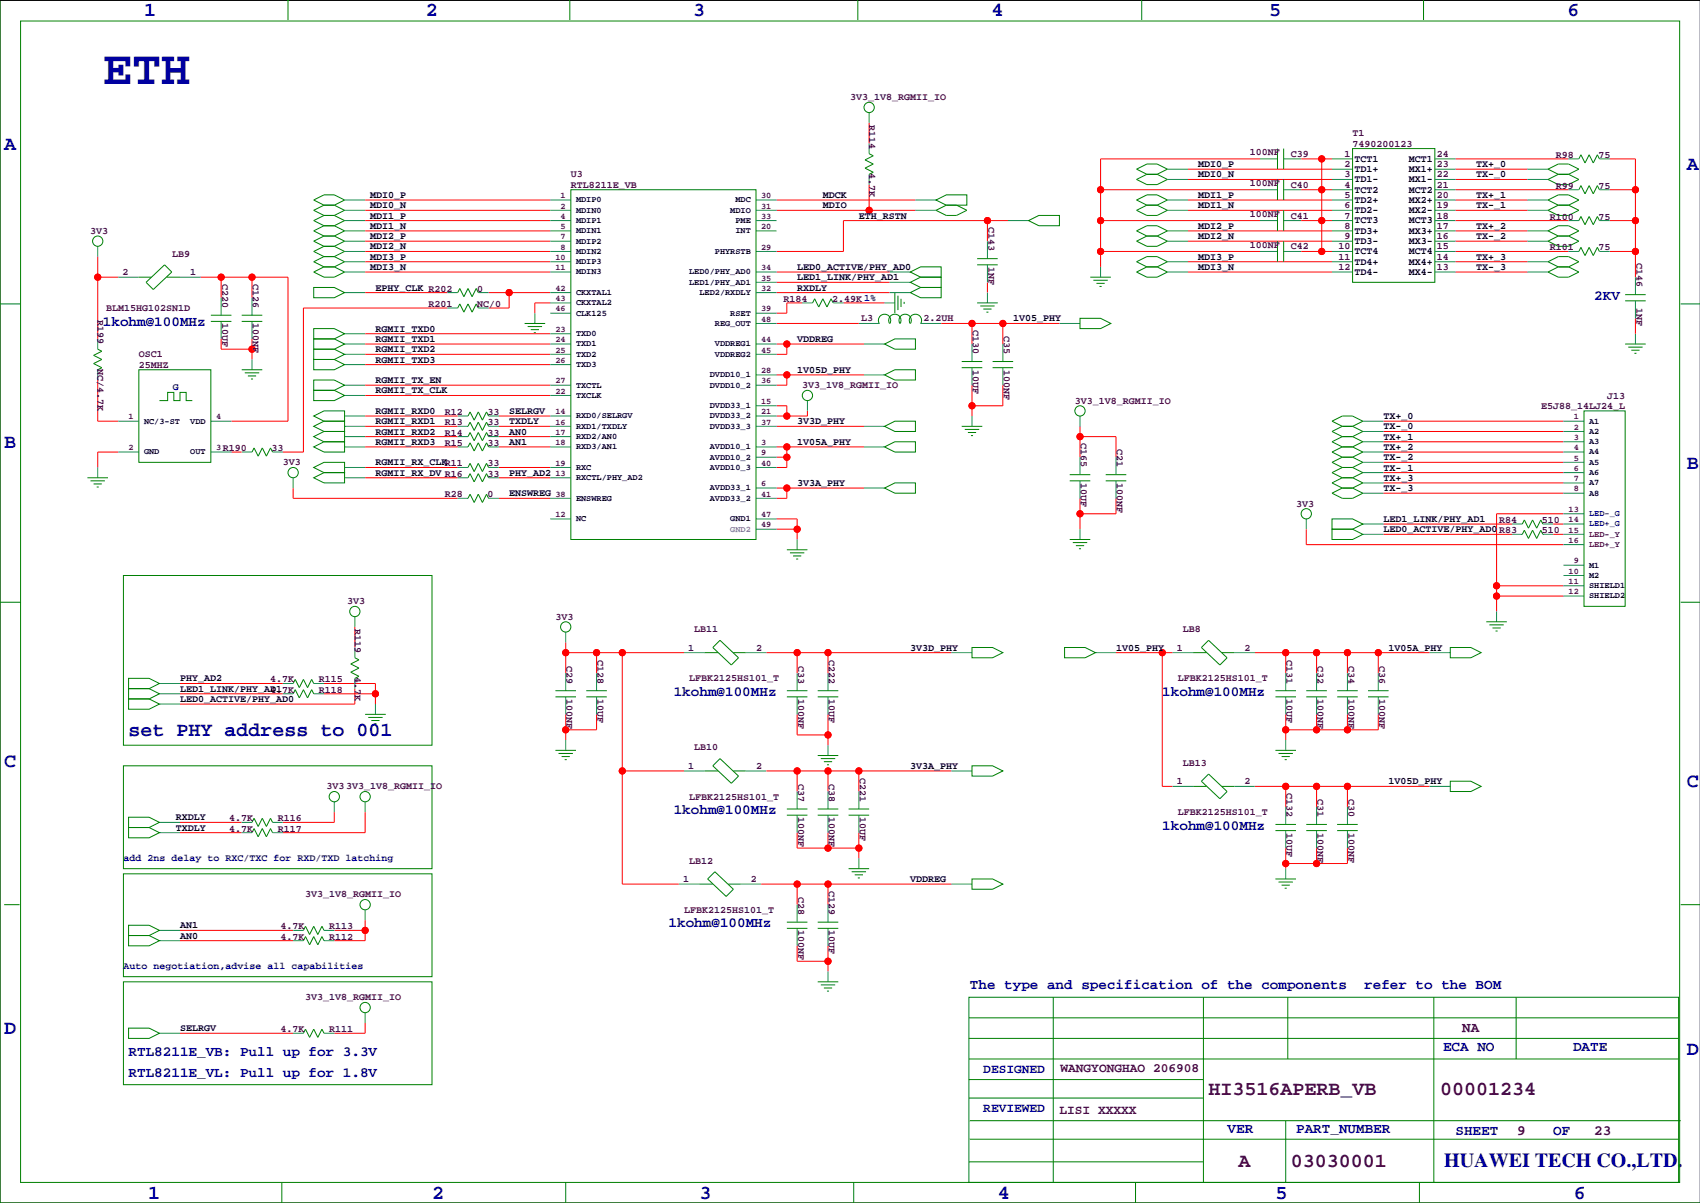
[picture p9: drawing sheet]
<svg xmlns="http://www.w3.org/2000/svg" width="420mm" height="297mm" viewBox="0 0 420 297" stroke-linecap="round" stroke-linejoin="round" font-family="sans-serif">
<defs><g id="words">
<text font-size="12" fill="#0000a0" x="25.4" y="20.8">ETH</text>
<g font-size="4.9" fill="#0000a0">
<text x="35.6" y="3.9">1</text>
<text x="105.2" y="3.9">2</text>
<text x="171.2" y="3.9">3</text>
<text x="244.9" y="3.9">4</text>
<text x="313.4" y="3.9">5</text>
<text x="387.1" y="3.9">6</text>
<text x="1" y="36.9">A</text>
<text x="416.6" y="42">A</text>
<text x="1" y="110.6">B</text>
<text x="416.6" y="115.7">B</text>
<text x="31.7" y="181.7">set PHY address to 001</text>
<text x="1" y="189.3">C</text>
<text x="416.6" y="194.4">C</text>
<text x="1" y="255.4">D</text>
<text x="416.6" y="260.5">D</text>
<text x="356.6" y="288">HUAWEI TECH CO.,LTD.</text>
<text x="36.6" y="296">1</text>
<text x="106.7" y="296">2</text>
<text x="172.7" y="296">3</text>
<text x="246.4" y="296">4</text>
<text x="315" y="296">5</text>
<text x="388.6" y="296">6</text>
</g>
<g font-size="4.9" fill="#400040">
<text x="298.5" y="270.5">HI3516APERB_VB</text>
<text x="355.6" y="270.5">00001234</text>
<text x="305.9" y="288.3">A</text>
<text x="318.8" y="288.3">03030001</text>
</g>
<g font-size="3.5" fill="#0000a0">
<text x="393.7" y="74.1">2KV</text>
<text x="25.4" y="80.4">1kohm@100MHz</text>
<text x="166.4" y="171.9">1kohm@100MHz</text>
<text x="287" y="171.9">1kohm@100MHz</text>
<text x="166.4" y="201.1">1kohm@100MHz</text>
<text x="287" y="204.9">1kohm@100MHz</text>
<text x="165.1" y="229">1kohm@100MHz</text>
<text x="239.5" y="244.2">The type and specification of the components</text>
<text x="336.9" y="244.2">refer to the BOM</text>
<text x="31.7" y="260.8">RTL8211E_VB: Pull up for 3.3V</text>
<text x="356.4" y="259.4">ECA NO</text>
<text x="388.5" y="259.4">DATE</text>
<text x="31.7" y="265.8">RTL8211E_VL: Pull up for 1.8V</text>
<text x="303.1" y="279.7">VER</text>
<text x="320.1" y="279.7">PART_NUMBER</text>
<text x="359.4" y="280.3">SHEET</text>
<text x="383.5" y="280.3">OF</text>
</g>
<g font-size="3.5" fill="#400040">
<text x="361.1" y="254.9">NA</text>
<text x="374.6" y="280.3">9</text>
<text x="393.7" y="280.3">23</text>
</g>
<g font-size="3.2" fill="#0000a0">
<text x="242.8" y="264.9">DESIGNED</text>
<text x="242.8" y="274.5">REVIEWED</text>
</g>
<g font-size="3.2" fill="#400040">
<text x="261.9" y="264.7">WANGYONGHAO 206908</text>
<text x="261.6" y="275.1">LISI XXXXX</text>
</g>
<g font-size="2.5" fill="#400040">
<text x="210" y="24.8">3V3_1V8_RGMII_IO</text>
<text x="214.6" y="30.8" transform="rotate(90 214.6 30.8)">R114</text>
<text x="334" y="33.6">T1</text>
<text x="308.6" y="38.3">100NF</text>
<text x="318.8" y="38.7">C39</text>
<text x="332" y="38.7">1</text>
<text x="332" y="41.3">2</text>
<text x="334" y="36.2">7490200123</text>
<text x="354.8" y="38.7">24</text>
<text x="354.8" y="41.3">23</text>
<text x="384.2" y="39">R98</text>
<text x="394.7" y="39">75</text>
<text x="141" y="43.8">U3</text>
<text x="141" y="46.3">RTL8211E_VB</text>
<text x="214.6" y="42.8" transform="rotate(90 214.6 42.8)">4.7K</text>
<text x="308.6" y="45.9">100NF</text>
<text x="318.8" y="46.3">C40</text>
<text x="332" y="43.8">3</text>
<text x="332" y="46.3">4</text>
<text x="354.8" y="43.8">22</text>
<text x="354.8" y="46.3">21</text>
<text x="384.2" y="46.6">R99</text>
<text x="394.7" y="46.6">75</text>
<text x="308.6" y="53.5">100NF</text>
<text x="318.8" y="54">C41</text>
<text x="332" y="51.4">6</text>
<text x="332" y="48.9">5</text>
<text x="332" y="54">7</text>
<text x="354.8" y="48.9">20</text>
<text x="354.8" y="51.4">19</text>
<text x="354.8" y="54">18</text>
<text x="22.2" y="57.8">3V3</text>
<text x="244.1" y="56.2" transform="rotate(90 244.1 56.2)">C143</text>
<text x="332" y="56.5">8</text>
<text x="332" y="59">9</text>
<text x="354.8" y="56.5">17</text>
<text x="354.8" y="59">16</text>
<text x="382.7" y="54.2">R100</text>
<text x="394.7" y="54.2">75</text>
<text x="42.5" y="63.4">LB9</text>
<text x="244.1" y="65.9" transform="rotate(90 244.1 65.9)">1NF</text>
<text x="308.6" y="61.2">100NF</text>
<text x="318.8" y="61.6">C42</text>
<text x="330.5" y="64.1">11</text>
<text x="330.5" y="61.6">10</text>
<text x="354.8" y="61.6">15</text>
<text x="354.8" y="64.1">14</text>
<text x="382.7" y="61.8">R101</text>
<text x="394.7" y="61.8">75</text>
<text x="404.1" y="65.1" transform="rotate(90 404.1 65.1)">C146</text>
<text x="30.3" y="67.9">2</text>
<text x="47" y="67.9">1</text>
<text x="54.8" y="70.1" transform="rotate(90 54.8 70.1)">C220</text>
<text x="62.5" y="70.1" transform="rotate(90 62.5 70.1)">C126</text>
<text x="117.9" y="72">0</text>
<text x="330.5" y="66.7">12</text>
<text x="354.8" y="66.7">13</text>
<text x="26.2" y="76.8">BLM15HG102SN1D</text>
<text x="105.8" y="75.8">R201</text>
<text x="117.9" y="75.8">NC/0</text>
<text x="193.5" y="74.5">R184</text>
<text x="205.5" y="74.5">2.49K 1%</text>
<text x="404.1" y="76.1" transform="rotate(90 404.1 76.1)">1NF</text>
<text x="24.1" y="79" transform="rotate(90 24.1 79)">R199</text>
<text x="54.8" y="79.9" transform="rotate(90 54.8 79.9)">10UF</text>
<text x="62.5" y="79.9" transform="rotate(90 62.5 79.9)">100NF</text>
<text x="212.7" y="79.4">L3</text>
<text x="228.1" y="79.4">2.2UH</text>
<text x="240.3" y="81.6" transform="rotate(90 240.3 81.6)">C130</text>
<text x="247.9" y="83" transform="rotate(90 247.9 83)">C35</text>
<text x="34.3" y="88.3">OSC1</text>
<text x="24.1" y="91" transform="rotate(90 24.1 91)">NC/4.7K</text>
<text x="34.3" y="90.8">25MHZ</text>
<text x="198.1" y="95.9">3V3_1V8_RGMII_IO</text>
<text x="240.3" y="91.3" transform="rotate(90 240.3 91.3)">10UF</text>
<text x="247.9" y="91.3" transform="rotate(90 247.9 91.3)">100NF</text>
<text x="265.4" y="99.7">3V3_1V8_RGMII_IO</text>
<text x="380.6" y="101">E5J88_14LJ24_L</text>
<text x="396.9" y="98.4">J13</text>
<text x="109.9" y="107.6">R14</text>
<text x="109.9" y="105">R13</text>
<text x="109.9" y="102.5">R12</text>
<text x="120.4" y="107.6">33</text>
<text x="120.4" y="105">33</text>
<text x="120.4" y="102.5">33</text>
<text x="55" y="111.4">R190</text>
<text x="67.1" y="111.4">33</text>
<text x="109.9" y="110.1">R15</text>
<text x="120.4" y="110.1">33</text>
<text x="266.9" y="109.5" transform="rotate(90 266.9 109.5)">C165</text>
<text x="275.8" y="111" transform="rotate(90 275.8 111)">C21</text>
<text x="69.8" y="114.9">3V3</text>
<text x="120.4" y="117.7">33</text>
<text x="120.4" y="115.2">33</text>
<text x="266.9" y="119.2" transform="rotate(90 266.9 119.2)">10UF</text>
<text x="275.8" y="119.2" transform="rotate(90 275.8 119.2)">100NF</text>
<text x="109.9" y="122.8">R28</text>
<text x="120.4" y="122.8">0</text>
<text x="320" y="125.1">3V3</text>
<text x="370.2" y="129.1">R84</text>
<text x="370.2" y="131.7">R83</text>
<text x="380.7" y="129.1">510</text>
<text x="380.7" y="131.7">510</text>
<text x="85.7" y="149.2">3V3</text>
<text x="87.6" y="155.2" transform="rotate(90 87.6 155.2)">R119</text>
<text x="137.2" y="153">3V3</text>
<text x="170" y="160.6">1</text>
<text x="171.4" y="156.1">LB11</text>
<text x="186.7" y="160.6">2</text>
<text x="290.6" y="160.6">1</text>
<text x="292.1" y="156.1">LB8</text>
<text x="307.3" y="160.6">2</text>
<text x="87.6" y="167.2" transform="rotate(90 87.6 167.2)">4.7K</text>
<text x="139.9" y="164.3" transform="rotate(90 139.9 164.3)">C29</text>
<text x="147.5" y="162.8" transform="rotate(90 147.5 162.8)">C128</text>
<text x="197.1" y="164.3" transform="rotate(90 197.1 164.3)">C33</text>
<text x="204.7" y="162.8" transform="rotate(90 204.7 162.8)">C222</text>
<text x="317.7" y="162.8" transform="rotate(90 317.7 162.8)">C131</text>
<text x="325.3" y="164.3" transform="rotate(90 325.3 164.3)">C32</text>
<text x="333" y="164.3" transform="rotate(90 333 164.3)">C34</text>
<text x="340.6" y="164.3" transform="rotate(90 340.6 164.3)">C36</text>
<text x="66.7" y="168.5">4.7K</text>
<text x="66.7" y="171.1">4.7K</text>
<text x="78.7" y="168.5">R115</text>
<text x="78.7" y="171.1">R118</text>
<text x="139.9" y="172.6" transform="rotate(90 139.9 172.6)">100NF</text>
<text x="147.5" y="172.6" transform="rotate(90 147.5 172.6)">10UF</text>
<text x="170.2" y="168.3">LFBK2125HS101_T</text>
<text x="197.1" y="172.6" transform="rotate(90 197.1 172.6)">100NF</text>
<text x="204.7" y="172.6" transform="rotate(90 204.7 172.6)">10UF</text>
<text x="290.8" y="168.3">LFBK2125HS101_T</text>
<text x="317.7" y="172.6" transform="rotate(90 317.7 172.6)">10UF</text>
<text x="325.3" y="172.6" transform="rotate(90 325.3 172.6)">100NF</text>
<text x="333" y="172.6" transform="rotate(90 333 172.6)">100NF</text>
<text x="340.6" y="172.6" transform="rotate(90 340.6 172.6)">100NF</text>
<text x="171.4" y="185.3">LB10</text>
<text x="170" y="189.9">1</text>
<text x="186.7" y="189.9">2</text>
<text x="292.1" y="189.1">LB13</text>
<text x="80.6" y="194.9">3V3</text>
<text x="85.5" y="194.9">3V3_1V8_RGMII_IO</text>
<text x="170.2" y="197.5">LFBK2125HS101_T</text>
<text x="197.1" y="193.5" transform="rotate(90 197.1 193.5)">C37</text>
<text x="204.7" y="193.5" transform="rotate(90 204.7 193.5)">C38</text>
<text x="212.3" y="192.1" transform="rotate(90 212.3 192.1)">C221</text>
<text x="290.6" y="193.7">1</text>
<text x="307.3" y="193.7">2</text>
<text x="317.7" y="195.9" transform="rotate(90 317.7 195.9)">C132</text>
<text x="325.3" y="197.3" transform="rotate(90 325.3 197.3)">C31</text>
<text x="333" y="197.3" transform="rotate(90 333 197.3)">C30</text>
<text x="56.6" y="202.8">4.7K</text>
<text x="68.6" y="202.8">R116</text>
<text x="197.1" y="201.8" transform="rotate(90 197.1 201.8)">100NF</text>
<text x="204.7" y="201.8" transform="rotate(90 204.7 201.8)">100NF</text>
<text x="212.3" y="201.8" transform="rotate(90 212.3 201.8)">10UF</text>
<text x="290.8" y="201.3">LFBK2125HS101_T</text>
<text x="56.6" y="205.3">4.7K</text>
<text x="68.6" y="205.3">R117</text>
<text x="317.7" y="205.6" transform="rotate(90 317.7 205.6)">10UF</text>
<text x="325.3" y="205.6" transform="rotate(90 325.3 205.6)">100NF</text>
<text x="333" y="205.6" transform="rotate(90 333 205.6)">100NF</text>
<text x="170.2" y="213.2">LB12</text>
<text x="75.4" y="221.6">3V3_1V8_RGMII_IO</text>
<text x="168.7" y="217.8">1</text>
<text x="185.4" y="217.8">2</text>
<text x="197.1" y="221.5" transform="rotate(90 197.1 221.5)">C28</text>
<text x="204.7" y="220" transform="rotate(90 204.7 220)">C129</text>
<text x="168.9" y="225.4">LFBK2125HS101_T</text>
<text x="69.3" y="232">4.7K</text>
<text x="69.3" y="229.5">4.7K</text>
<text x="81.3" y="232">R112</text>
<text x="81.3" y="229.5">R113</text>
<text x="197.1" y="229.7" transform="rotate(90 197.1 229.7)">100NF</text>
<text x="204.7" y="229.7" transform="rotate(90 204.7 229.7)">10UF</text>
<text x="75.4" y="247">3V3_1V8_RGMII_IO</text>
<text x="69.3" y="254.9">4.7K</text>
<text x="81.3" y="254.9">R111</text>
</g>
<g font-size="2.5">
<text x="295.9" y="41.3">MDI0_P</text>
<text x="334.5" y="39.9">TCT1</text>
<text x="347.9" y="39.9">MCT1</text>
<text x="364.5" y="41.3">TX+_0</text>
<text x="295.9" y="43.8">MDI0_N</text>
<text x="334.5" y="45">TD1-</text>
<text x="334.5" y="42.5">TD1+</text>
<text x="334.5" y="47.5">TCT2</text>
<text x="347.9" y="42.5">MX1+</text>
<text x="347.9" y="45">MX1-</text>
<text x="347.9" y="47.5">MCT2</text>
<text x="364.5" y="43.8">TX-_0</text>
<text x="91.4" y="54">MDI1_P</text>
<text x="91.4" y="51.4">MDI0_N</text>
<text x="91.4" y="48.9">MDI0_P</text>
<text x="203.2" y="48.9">MDCK</text>
<text x="203.2" y="51.4">MDIO</text>
<text x="212.1" y="54">ETH_RSTN</text>
<text x="295.9" y="48.9">MDI1_P</text>
<text x="295.9" y="51.4">MDI1_N</text>
<text x="334.5" y="52.6">TD2-</text>
<text x="334.5" y="50.1">TD2+</text>
<text x="347.9" y="50.1">MX2+</text>
<text x="347.9" y="52.6">MX2-</text>
<text x="364.5" y="48.9">TX+_1</text>
<text x="364.5" y="51.4">TX-_1</text>
<text x="91.4" y="59">MDI2_P</text>
<text x="91.4" y="56.5">MDI1_N</text>
<text x="295.9" y="59">MDI2_N</text>
<text x="295.9" y="56.5">MDI2_P</text>
<text x="334.5" y="55.2">TCT3</text>
<text x="334.5" y="57.7">TD3+</text>
<text x="347.9" y="55.2">MCT3</text>
<text x="347.9" y="57.7">MX3+</text>
<text x="364.5" y="56.5">TX+_2</text>
<text x="364.5" y="59">TX-_2</text>
<text x="91.4" y="64.1">MDI3_P</text>
<text x="91.4" y="61.6">MDI2_N</text>
<text x="295.9" y="64.1">MDI3_P</text>
<text x="334.5" y="65.3">TD4+</text>
<text x="334.5" y="62.8">TCT4</text>
<text x="334.5" y="60.2">TD3-</text>
<text x="347.9" y="60.2">MX3-</text>
<text x="347.9" y="62.8">MCT4</text>
<text x="347.9" y="65.3">MX4+</text>
<text x="364.5" y="64.1">TX+_3</text>
<text x="91.4" y="66.7">MDI3_N</text>
<text x="92.7" y="71.7">EPHY_CLK R202</text>
<text x="196.8" y="66.7">LED0_ACTIVE/PHY_AD0</text>
<text x="196.8" y="69.2">LED1_LINK/PHY_AD1</text>
<text x="196.8" y="71.7">RXDLY</text>
<text x="295.9" y="66.7">MDI3_N</text>
<text x="334.5" y="67.9">TD4-</text>
<text x="347.9" y="67.9">MX4-</text>
<text x="364.5" y="66.7">TX-_3</text>
<text x="92.7" y="81.9">RGMII_TXD0</text>
<text x="250.2" y="79.4">1V05_PHY</text>
<text x="92.7" y="89.5">RGMII_TXD3</text>
<text x="92.7" y="87">RGMII_TXD2</text>
<text x="92.7" y="84.4">RGMII_TXD1</text>
<text x="196.8" y="84.4">VDDREG</text>
<text x="92.7" y="94.6">RGMII_TX_EN</text>
<text x="196.8" y="92.1">1V05D_PHY</text>
<text x="92.7" y="97.1">RGMII_TX_CLK</text>
<text x="92.7" y="107.3">RGMII_RXD2</text>
<text x="92.7" y="102.2">RGMII_RXD0</text>
<text x="92.7" y="104.8">RGMII_RXD1</text>
<text x="125.7" y="107.3">AN0</text>
<text x="125.7" y="104.8">TXDLY</text>
<text x="125.7" y="102.2">SELRGV</text>
<text x="196.8" y="104.8">3V3D_PHY</text>
<text x="341.6" y="106">TX-_0</text>
<text x="341.6" y="103.5">TX+_0</text>
<text x="92.7" y="109.8">RGMII_RXD3</text>
<text x="125.7" y="109.8">AN1</text>
<text x="196.8" y="109.8">1V05A_PHY</text>
<text x="341.6" y="113.7">TX-_2</text>
<text x="341.6" y="111.1">TX+_2</text>
<text x="341.6" y="108.6">TX+_1</text>
<text x="92.7" y="117.5">RGMII_RX_DV R16</text>
<text x="92.7" y="114.9">RGMII_RX_CLKR11</text>
<text x="125.7" y="117.5">PHY_AD2</text>
<text x="341.6" y="118.7">TX+_3</text>
<text x="341.6" y="116.2">TX-_1</text>
<text x="125.7" y="122.5">ENSWREG</text>
<text x="196.8" y="120">3V3A_PHY</text>
<text x="341.6" y="121.3">TX-_3</text>
<text x="341.6" y="131.4">LED0_ACTIVE/PHY_AD0</text>
<text x="341.6" y="128.9">LED1_LINK/PHY_AD1</text>
<text x="224.8" y="160.6">3V3D_PHY</text>
<text x="275.6" y="160.6">1V05_PHY</text>
<text x="342.9" y="160.6">1V05A_PHY</text>
<text x="44.4" y="173.3">LED0_ACTIVE/PHY_AD0</text>
<text x="44.4" y="170.8">LED1_LINK/PHY_AD1</text>
<text x="44.4" y="168.3">PHY_AD2</text>
<text x="224.8" y="189.9">3V3A_PHY</text>
<text x="342.9" y="193.7">1V05D_PHY</text>
<text x="43.4" y="202.6">RXDLY</text>
<text x="43.4" y="205.1">TXDLY</text>
<text x="224.8" y="217.8">VDDREG</text>
<text x="44.4" y="229.2">AN1</text>
<text x="44.4" y="231.8">AN0</text>
<text x="44.4" y="254.6">SELRGV</text>
</g>
<g font-size="2.5" fill="#0000a0">
<text x="42.7" y="96.4">G</text>
<text x="30.5" y="212.7">add 2ns delay to RXC/TXC for RXD/TXD latching</text>
<text x="30.5" y="239.4">Auto negotiation,advise all capabilities</text>
</g>
<g font-size="2.1" fill="#400040">
<text x="138.4" y="49">1</text>
<text x="138.4" y="51.5">2</text>
<text x="188" y="49">30</text>
<text x="188" y="51.5">31</text>
<text x="138.4" y="54">4</text>
<text x="138.4" y="56.6">5</text>
<text x="138.4" y="59.1">7</text>
<text x="188" y="54">33</text>
<text x="188" y="56.6">20</text>
<text x="137.2" y="64.2">10</text>
<text x="138.4" y="61.7">8</text>
<text x="188" y="61.7">29</text>
<text x="137.2" y="71.8">42</text>
<text x="137.2" y="66.7">11</text>
<text x="188" y="66.7">34</text>
<text x="188" y="69.3">35</text>
<text x="188" y="71.8">32</text>
<text x="137.2" y="74.4">43</text>
<text x="137.2" y="76.9">46</text>
<text x="188" y="76.9">39</text>
<text x="137.2" y="82">23</text>
<text x="188" y="79.4">48</text>
<text x="137.2" y="89.6">26</text>
<text x="137.2" y="84.5">24</text>
<text x="137.2" y="87.1">25</text>
<text x="188" y="87.1">45</text>
<text x="188" y="84.5">44</text>
<text x="137.2" y="94.7">27</text>
<text x="188" y="92.1">28</text>
<text x="188" y="94.7">36</text>
<text x="137.2" y="97.2">22</text>
<text x="188" y="99.8">15</text>
<text x="31.7" y="103.6">1</text>
<text x="53.3" y="103.6">4</text>
<text x="137.2" y="107.4">17</text>
<text x="137.2" y="102.3">14</text>
<text x="137.2" y="104.8">16</text>
<text x="188" y="102.3">21</text>
<text x="188" y="104.8">37</text>
<text x="388.6" y="103.6">1</text>
<text x="388.6" y="106.1">2</text>
<text x="31.7" y="111.2">2</text>
<text x="53.3" y="111.2">3</text>
<text x="137.2" y="109.9">18</text>
<text x="188" y="109.9">3</text>
<text x="188" y="112.5">9</text>
<text x="388.6" y="108.6">3</text>
<text x="388.6" y="111.2">4</text>
<text x="388.6" y="113.7">5</text>
<text x="137.2" y="115">19</text>
<text x="137.2" y="117.5">13</text>
<text x="188" y="115">40</text>
<text x="388.6" y="118.8">7</text>
<text x="388.6" y="116.3">6</text>
<text x="137.2" y="122.6">38</text>
<text x="188" y="120.1">6</text>
<text x="188" y="122.6">41</text>
<text x="388.6" y="121.3">8</text>
<text x="137.2" y="127.7">12</text>
<text x="188" y="127.7">47</text>
<text x="188" y="130.2">49</text>
<text x="387.4" y="131.5">15</text>
<text x="387.4" y="126.4">13</text>
<text x="387.4" y="129">14</text>
<text x="387.4" y="134">16</text>
<text x="392.4" y="132.5">LED-_Y</text>
<text x="392.4" y="135.1">LED+_Y</text>
<text x="387.4" y="141.7">10</text>
<text x="388.6" y="139.1">9</text>
<text x="387.4" y="144.2">11</text>
<text x="387.4" y="146.7">12</text>
</g>
<g font-size="2.1">
<text x="142.2" y="50">MDIP0</text>
<text x="142.2" y="52.5">MDIN0</text>
<text x="180.3" y="52.5">MDIO</text>
<text x="181.6" y="50">MDC</text>
<text x="142.2" y="55.1">MDIP1</text>
<text x="142.2" y="57.6">MDIN1</text>
<text x="181.6" y="55.1">PME</text>
<text x="181.6" y="57.6">INT</text>
<text x="142.2" y="60.1">MDIP2</text>
<text x="142.2" y="62.7">MDIN2</text>
<text x="142.2" y="65.2">MDIP3</text>
<text x="176.5" y="62.7">PHYRSTB</text>
<text x="142.2" y="67.8">MDIN3</text>
<text x="170.2" y="67.8">LED0/PHY_AD0</text>
<text x="170.2" y="70.3">LED1/PHY_AD1</text>
<text x="142.2" y="72.8">CKXTAL1</text>
<text x="142.2" y="75.4">CKXTAL2</text>
<text x="142.2" y="77.9">CLK125</text>
<text x="172.7" y="72.8">LED2/RXDLY</text>
<text x="180.3" y="77.9">RSET</text>
<text x="142.2" y="83">TXD0</text>
<text x="176.5" y="80.5">REG_OUT</text>
<text x="142.2" y="85.5">TXD1</text>
<text x="142.2" y="88.1">TXD2</text>
<text x="176.5" y="88.1">VDDREG2</text>
<text x="176.5" y="85.5">VDDREG1</text>
<text x="142.2" y="95.7">TXCTL</text>
<text x="142.2" y="90.6">TXD3</text>
<text x="175.3" y="93.2">DVDD10_1</text>
<text x="175.3" y="95.7">DVDD10_2</text>
<text x="142.2" y="98.2">TXCLK</text>
<text x="175.3" y="100.8">DVDD33_1</text>
<text x="35.6" y="104.6">NC/3-ST</text>
<text x="47" y="104.6">VDD</text>
<text x="142.2" y="103.3">RXD0/SELRGV</text>
<text x="142.2" y="105.9">RXD1/TXDLY</text>
<text x="175.3" y="103.3">DVDD33_2</text>
<text x="175.3" y="105.9">DVDD33_3</text>
<text x="392.4" y="104.6">A1</text>
<text x="392.4" y="107.1">A2</text>
<text x="35.6" y="112.2">GND</text>
<text x="47" y="112.2">OUT</text>
<text x="142.2" y="108.4">RXD2/AN0</text>
<text x="142.2" y="110.9">RXD3/AN1</text>
<text x="175.3" y="110.9">AVDD10_1</text>
<text x="175.3" y="113.5">AVDD10_2</text>
<text x="392.4" y="109.7">A3</text>
<text x="392.4" y="112.2">A4</text>
<text x="142.2" y="116">RXC</text>
<text x="142.2" y="118.6">RXCTL/PHY_AD2</text>
<text x="175.3" y="116">AVDD10_3</text>
<text x="392.4" y="114.8">A5</text>
<text x="392.4" y="119.8">A7</text>
<text x="392.4" y="117.3">A6</text>
<text x="142.2" y="123.6">ENSWREG</text>
<text x="175.3" y="121.1">AVDD33_1</text>
<text x="175.3" y="123.6">AVDD33_2</text>
<text x="392.4" y="122.4">A8</text>
<text x="142.2" y="128.7">NC</text>
<text x="180.3" y="128.7">GND1</text>
<text x="392.4" y="140.2">M1</text>
<text x="392.4" y="142.7">M2</text>
<text x="392.4" y="145.2">SHIELD1</text>
<text x="392.4" y="147.8">SHIELD2</text>
</g>
<text font-size="2.1" fill="#808080" x="180.3" y="131.3">GND2</text>
<g font-size="2.1" fill="#0000a0">
<text x="392.4" y="127.5">LED-_G</text>
<text x="392.4" y="130">LED+_G</text>
</g>
</g></defs>
<path d="M419.9 .1h-419.9v296.9h419.9" fill="none" stroke="#000" stroke-width=".25"/>
<g fill="none" stroke="#008080" stroke-width=".25">
<path d="M214.6 27.8v2.5M214.6 35.4v2.6M311.1 39.2h4.4M317 39.2h4.3M328.9 39.2h5.1M354.3 39.2h5.1M387.3 39.2h2.6M395 39.2h2.5M85.1 57h5.1M85.1 54.5h5.1M85.1 51.9h5.1M85.1 49.4h5.1"/>
<path d="M85.1 59.5h5.1M135.9 57h5.1M135.9 54.5h5.1M135.9 51.9h5.1M135.9 49.4h5.1M135.9 59.5h5.1M186.7 57h5.1M186.7 54.5h5.1M186.7 51.9h5.1M186.7 49.4h5.1M214.6 43v2.6M226.1 51.9h5"/>
<path d="M226.1 49.4h5M243.8 59.5v4.4M248.9 54.5h5.1M288.3 57h5.1M288.3 51.9h5.1M288.3 49.4h5.1M288.3 59.5h5.1M288.3 41.8h5.1M288.3 44.3h5.1M311.1 54.5h4.4M311.1 46.8h4.4M317 54.5h4.3"/>
<path d="M317 46.8h4.3M328.9 57h5.1M328.9 54.5h5.1M328.9 51.9h5.1M328.9 49.4h5.1M328.9 59.5h5.1M328.9 41.8h5.1M328.9 44.3h5.1M328.9 46.8h5.1M354.3 57h5.1M354.3 54.5h5.1M354.3 51.9h5.1"/>
<path d="M354.3 49.4h5.1M354.3 59.5h5.1M354.3 41.8h5.1M354.3 44.3h5.1M354.3 46.8h5.1M377.2 57h5.1M377.2 51.9h5.1M377.2 49.4h5.1M377.2 59.5h5.1M377.2 41.8h5.1M377.2 44.3h5.1M387.3 54.5h2.6"/>
<path d="M387.3 46.8h2.6M395 54.5h2.5M395 46.8h2.5M24.1 60.8v2.6M29.2 68.4h5.1M44.4 68.4h5.1M54.6 73.5v4.3M54.6 79.4v4.3M62.2 73.5v4.3M62.2 79.4v4.3M85.1 62.1h5.1M85.1 67.2h5.1"/>
<path d="M85.1 64.6h5.1M85.1 72.2h5.1M110.5 72.2h2.5M110.5 76.1h2.5M118.1 72.2h2.5M118.1 76.1h2.5M132.1 77.3v2.6M135.9 62.1h5.1M135.9 67.2h5.1M135.9 64.6h5.1M135.9 74.8h5.1M135.9 72.2h5.1"/>
<path d="M135.9 77.3h5.1M186.7 62.1h5.1M186.7 67.2h5.1M186.7 72.2h5.1M186.7 69.7h5.1M186.7 79.9h5.1M186.7 77.3h5.1M198.1 74.8h2.6M205.7 74.8h2.6M212.1 79.9h5.1M218.4 74.8h2.6M219.7 67.2h5.1"/>
<path d="M219.7 72.2h5.1M219.7 69.7h5.1M227.3 79.9h5.1M243.8 65.4v4.3M243.8 72.2v2.6M261.6 79.9h5.1M271.8 65.9v2.5M288.3 67.2h5.1M288.3 64.6h5.1M311.1 62.1h4.4M317 62.1h4.3M328.9 62.1h5.1"/>
<path d="M328.9 67.2h5.1M328.9 64.6h5.1M354.3 62.1h5.1M354.3 67.2h5.1M354.3 64.6h5.1M377.2 67.2h5.1M377.2 64.6h5.1M387.3 62.1h2.6M395 62.1h2.5M403.9 68.4v4.4M403.9 74.3v4.3M24.1 83.7v2.5"/>
<path d="M24.1 91.3v2.5M62.2 88.8v2.5M85.1 84.9h5.1M85.1 90h5.1M85.1 87.5h5.1M85.1 82.4h5.1M85.1 97.6h5.1M85.1 95.1h5.1M135.9 84.9h5.1M135.9 90h5.1M135.9 87.5h5.1M135.9 82.4h5.1"/>
<path d="M135.9 97.6h5.1M135.9 95.1h5.1M186.7 84.9h5.1M186.7 87.5h5.1M186.7 95.1h5.1M186.7 92.6h5.1M199.4 98.9v2.6M213.4 84.9h5M213.4 92.6h5M240 84.9v4.4M240 90.8v4.3M247.6 84.9v4.4"/>
<path d="M247.6 90.8v4.3M403.9 82.4v2.5M24.1 115.4v2.6M29.2 111.6h5.1M29.2 104h5.1M52.1 111.6h5M52.1 104h5M59.7 111.6h2.5M67.3 111.6h2.5M72.4 118v2.5M85.1 105.3h5.1M85.1 118h5.1"/>
<path d="M85.1 115.4h5.1M85.1 110.3h5.1M85.1 107.8h5.1M85.1 102.7h5.1M113 105.3h2.6M113 118h2.6M113 115.4h2.6M113 110.3h2.6M113 107.8h2.6M113 102.7h2.6M120.6 105.3h2.6M120.6 118h2.6"/>
<path d="M120.6 115.4h2.6M120.6 110.3h2.6M120.6 107.8h2.6M120.6 102.7h2.6M135.9 105.3h5.1M135.9 118h5.1M135.9 115.4h5.1M135.9 110.3h5.1M135.9 107.8h5.1M135.9 102.7h5.1M186.7 105.3h5.1M186.7 115.4h5.1"/>
<path d="M186.7 110.3h5.1M186.7 102.7h5.1M186.7 112.9h5.1M186.7 100.2h5.1M213.4 105.3h5M213.4 110.3h5M240 102.7v2.6M266.7 102.7v2.6M266.7 112.9v4.3M266.7 118.7v4.3M275.6 112.9v4.3M275.6 118.7v4.3"/>
<path d="M336.5 119.2h5.1M336.5 114.2h5.1M336.5 116.7h5.1M336.5 111.6h5.1M336.5 106.5h5.1M336.5 109.1h5.1M336.5 104h5.1M386.1 119.2h5.1M386.1 114.2h5.1M386.1 116.7h5.1M386.1 111.6h5.1M386.1 106.5h5.1"/>
<path d="M386.1 109.1h5.1M386.1 104h5.1M113 123h2.6M120.6 123h2.6M135.9 123h5.1M135.9 128.1h5.1M186.7 120.5h5.1M186.7 123h5.1M186.7 128.1h5.1M186.7 130.7h5.1M196.8 133.2v2.5M213.4 120.5h5"/>
<path d="M266.7 130.7v2.5M322.6 128.1v2.6M336.5 121.8h5.1M336.5 129.4h5.1M336.5 131.9h5.1M373.4 129.4h2.5M373.4 131.9h2.5M381 129.4h2.5M381 131.9h2.5M386.1 121.8h5.1M386.1 129.4h5.1M386.1 131.9h5.1"/>
<path d="M386.1 126.9h5.1M386.1 134.5h5.1M386.1 139.6h5.1M87.6 152.3v2.5M87.6 159.9v2.5M139.7 156.1v2.5M369.6 151v2.5M386.1 142.1h5.1M386.1 144.6h5.1M386.1 147.2h5.1M39.4 168.8h5M39.4 171.3h5"/>
<path d="M39.4 173.8h5M69.8 168.8h2.6M69.8 171.3h2.6M77.5 168.8h2.5M77.5 171.3h2.5M87.6 167.5v2.5M92.7 173.8v2.6M139.7 166.2v4.3M139.7 172.1v4.3M147.3 166.2v4.3M147.3 172.1v4.3M168.9 161.1h5.1"/>
<path d="M184.1 161.1h5.1M196.8 166.2v4.3M196.8 172.1v4.3M204.5 166.2v4.3M204.5 172.1v4.3M234.9 161.1h5.1M270.5 161.1h5.1M289.6 161.1h5M304.8 161.1h5.1M317.5 166.2v4.3M317.5 172.1v4.3M325.1 166.2v4.3"/>
<path d="M325.1 172.1v4.3M332.7 166.2v4.3M332.7 172.1v4.3M340.4 166.2v4.3M340.4 172.1v4.3M353.1 161.1h5M82.5 198v2.5M90.2 198v2.5M139.7 182.7v2.6M168.9 190.4h5.1M184.1 190.4h5.1M196.8 195.4v4.4"/>
<path d="M204.5 184v2.5M204.5 195.4v4.4M212.1 195.4v4.4M234.9 190.4h5.1M289.6 194.2h5M304.8 194.2h5.1M317.5 182.7v2.6M317.5 199.2v4.4M325.1 199.2v4.4M332.7 199.2v4.4M353.1 194.2h5M39.4 203.1h5"/>
<path d="M39.4 205.6h5M59.7 203.1h2.5M59.7 205.6h2.5M67.3 203.1h2.5M67.3 205.6h2.5M167.6 218.3h5.1M182.9 218.3h5.1M196.8 201.3v4.3M204.5 201.3v4.3M212.1 201.3v4.3M212.1 211.9v2.6M234.9 218.3h5.1"/>
<path d="M317.5 205.1v4.3M317.5 214.5v2.5M325.1 205.1v4.3M332.7 205.1v4.3M39.4 232.3h5M39.4 229.7h5M72.4 232.3h2.5M72.4 229.7h2.5M80 232.3h2.5M80 229.7h2.5M90.2 224.6v2.6M196.8 223.4v4.3"/>
<path d="M196.8 229.2v4.3M204.5 223.4v4.3M204.5 229.2v4.3M204.5 239.9v2.5M39.4 255.1h5M72.4 255.1h2.5M80 255.1h2.5M90.2 250v2.6"/>
</g>
<g fill="none" stroke="#008000" stroke-width=".25">
<path d="M0 -.1v297.1h419.9M71.1 0v4.9M140.7 0v4.9M211.8 0v4.9M281.9 0v4.9M351.5 0v4.9M5.1 5.2h409.7v286.8h-409.7zM61 36.7h.1M214.6 38l1 .5-2 1 2 1-2 1 2 1-1 .5M315.5 36.7v5.1M317 36.7v5.1M334 36.7h20.3v33h-20.3z"/>
<path d="M389.9 39.2l.5-1 1 2 1-2 1 2 1.1-2 .5 1M80 58.3h2.5M80 55.7l-2.5 1.3 2.5 1.3M80 55.7h2.5M80 53.2l-2.5 1.3 2.5 1.2M80 53.2h2.5M80 50.7l-2.5 1.2 2.5 1.3M80 50.7h2.5M80 50.7l-2.5-1.3 2.5-1.3h2.5l2.6 1.3-2.6 1.3M80 58.3l-2.5 1.2 2.5 1.3M82.5 55.7l2.6 1.3-2.6 1.3M82.5 53.2l2.6 1.3-2.6 1.2"/>
<path d="M82.5 50.7l2.6 1.2-2.6 1.3M82.5 58.3l2.6 1.2-2.6 1.3M141 46.8h45.7v86.4h-45.7zM231.1 49.4l2.6-1.3h5.1v2.6h-5.1zM231.1 51.9l2.6-1.2h2.5l2.6 1.2-2.6 1.3h-2.5zM254 54.5l2.5-1.3h5.1v2.5h-5.1zM283.2 58.3l-2.5 1.2 2.5 1.3h2.6l2.5-1.3-2.5-1.2M283.2 58.3h2.6M283.2 58.3l-2.5-1.3 2.5-1.3h2.6l2.5 1.3-2.5 1.3M283.2 50.7l-2.5 1.2 2.5 1.3h2.6l2.5-1.3-2.5-1.2M283.2 50.7h2.6M283.2 50.7l-2.5-1.3 2.5-1.3h2.6l2.5 1.3-2.5 1.3"/>
<path d="M283.2 43h2.6M283.2 43l-2.5-1.2 2.5-1.3h2.6l2.5 1.3-2.5 1.2M283.2 43l-2.5 1.3 2.5 1.3h2.6l2.5-1.3-2.5-1.3M315.5 44.3v5.1M315.5 51.9v5.1M315.5 59.5v5.1M317 44.3v5.1M317 51.9v5.1M317 59.5v5.1M384.8 58.3l-2.5 1.2 2.5 1.3h2.5l2.6-1.3-2.6-1.2M384.8 58.3h2.5M384.8 58.3l-2.5-1.3 2.5-1.3h2.5l2.6 1.3-2.6 1.3"/>
<path d="M384.8 50.7l-2.5 1.2 2.5 1.3h2.5l2.6-1.3-2.6-1.2M384.8 50.7h2.5M384.8 50.7l-2.5-1.3 2.5-1.3h2.5l2.6 1.3-2.6 1.3M384.8 43l-2.5-1.2 2.5-1.3h2.5l2.6 1.3-2.6 1.2M384.8 43h2.5M384.8 43l-2.5 1.3 2.5 1.3h2.5l2.6-1.3-2.6-1.3M389.9 46.8l.5-1 1 2.1 1-2.1 1 2.1 1.1-2.1 .5 1M389.9 54.5l.5-1 1 2 1-2 1 2 1.1-2 .5 1M0 75h5.1M34.3 68.4h3M36.1 69.7l4.5-4.3 1.8 1.8-4.6 4.3zM41.1 68.4h3.3"/>
<path d="M52.1 77.8h5M52.1 79.4h5M59.7 77.8h5.1M59.7 79.4h5.1M77.5 71h5l2.6 1.2-2.6 1.3h-5zM80 63.4h2.5M80 60.8l-2.5 1.3 2.5 1.3M80 60.8h2.5M80 65.9l-2.5 1.3 2.5 1.2h2.5l2.6-1.2-2.6-1.3M80 65.9h2.5M80 63.4l-2.5 1.2 2.5 1.3M82.5 60.8l2.6 1.3-2.6 1.3"/>
<path d="M82.5 63.4l2.6 1.2-2.6 1.3M113 72.2l.5-1 1.1 2.1 1-2.1 1 2.1 1-2.1 .5 1M113 76.1l.5-1.1 1.1 2.1 1-2.1 1 2.1 1-2.1 .5 1.1M129.5 79.9h5.1M200.7 74.8l.5-1 1 2 1-2 1 2 1-2 .5 1M217.1 79.9a1.52 1.52 0 0 1 1.3-2.3 1.52 1.52 0 0 1 1.3 2.3M219.7 79.9a1.52 1.52 0 0 1 1.3-2.3 1.52 1.52 0 0 1 1.3 2.3M221 72.2v5.1M221.7 73v3.6M222.2 79.9a1.52 1.52 0 0 1 1.3-2.3 1.52 1.52 0 0 1 1.3 2.3M222.5 73.8v2M223.3 74.5v.5"/>
<path d="M224.8 79.9a1.52 1.52 0 0 1 1.3-2.3 1.52 1.52 0 0 1 1.3 2.3M224.8 67.2l2.5-1.3h5.1v2.5h-5.1zM224.8 72.2l2.5-1.2h5.1v2.5h-5.1zM224.8 69.7l2.5-1.3h5.1v2.6h-5.1zM241.3 74.8h5.1M241.3 63.9h5.1M241.3 65.4h5.1M242.1 75.6h3.5M242.8 76.3h2.1M243.6 77.1h.5M266.7 78.6h5.1l2.5 1.3-2.5 1.2h-5.1zM269.2 68.4h5.1"/>
<path d="M270 69.2h3.6M270.8 70h2M271.5 70.7h.5M283.2 65.9l-2.5-1.3 2.5-1.2h2.6l2.5 1.2-2.5 1.3M283.2 65.9l-2.5 1.3 2.5 1.2h2.6l2.5-1.2-2.5-1.3M283.2 65.9h2.6M384.8 65.9l-2.5-1.3 2.5-1.2h2.5l2.6 1.2-2.6 1.3M384.8 65.9l-2.5 1.3 2.5 1.2h2.5l2.6-1.2-2.6-1.3M384.8 65.9h2.5M389.9 62.1l.5-1 1 2 1-2 1 2 1.1-2 .5 1M401.3 72.8h5.1M401.3 74.3h5.1"/>
<path d="M415 75h4.9M24.1 86.2l1 .5-2 1 2 1.1-2 1 2 1-1 .5M34.3 91.3h17.8v22.9h-17.8zM39.4 98.9h2v-2h1.5v2h1.5v-2h1.6v2h1.5M59.7 91.3h5.1M60.5 92.1h3.5M61.2 92.8h2M62 93.6h.5M77.5 88.8h5l2.6 1.2-2.6 1.3h-5zM77.5 86.2h5l2.6 1.3-2.6 1.3h-5zM77.5 83.7h5l2.6 1.2-2.6 1.3h-5zM77.5 81.1h5l2.6 1.3-2.6 1.3h-5z"/>
<path d="M77.5 96.4h5l2.6 1.2-2.6 1.3h-5zM77.5 93.8h5l2.6 1.3-2.6 1.3h-5zM130.3 80.6h3.6M131.1 81.4h2M131.8 82.2h.5M218.4 84.9l2.6-1.2h5.1v2.5h-5.1zM218.4 92.6l2.6-1.3h5.1v2.5h-5.1zM237.5 89.3h5.1M237.5 90.8h5.1M245.1 89.3h5.1M245.1 90.8h5.1M401.3 84.9h5.1"/>
<path d="M402.1 85.7h3.5M402.8 86.5h2.1M403.6 87.2h.5M21.6 118h5.1M22.4 118.7h3.5M23.1 119.5h2M62.2 111.6l.5-1 1.1 2 1-2 1 2 1-2 .5 1M77.5 118l2.5-1.3h5.1v2.5h-5.1zM77.5 115.4l2.5-1.2h5.1v2.5h-5.1zM77.5 110.3l2.5-1.2h5.1v2.5h-5.1zM77.5 107.8l2.5-1.3h5.1v2.6h-5.1zM77.5 105.3l2.5-1.3h5.1v2.5h-5.1z"/>
<path d="M77.5 102.7l2.5-1.2h5.1v2.5h-5.1zM115.6 102.7l.5-1 1 2 1-2 1 2 1-2 .5 1M115.6 105.3l.5-1 1 2 1-2 1 2 1-2 .5 1M115.6 107.8l.5-1 1 2 1-2 1 2 1-2 .5 1M115.6 110.3l.5-1 1 2.1 1-2.1 1 2.1 1-2.1 .5 1M115.6 115.4l.5-1 1 2 1-2 1 2 1-2 .5 1M115.6 118l.5-1 1 2 1-2 1 2 1-2 .5 1M218.4 105.3l2.6-1.3h5.1v2.5h-5.1zM218.4 110.3l2.6-1.2h5.1v2.5h-5.1zM237.5 105.3h5.1M238.3 106h3.5M239 106.8h2"/>
<path d="M239.8 107.6h.5M264.2 118.7h5M264.2 117.2h5M273 118.7h5.1M273 117.2h5.1M331.5 118h2.5M331.5 118l-2.6 1.2 2.6 1.3M331.5 115.4h2.5M331.5 112.9l-2.6 1.3 2.6 1.2M331.5 112.9h2.5M331.5 115.4l-2.6 1.3 2.6 1.3M331.5 110.3l-2.6 1.3 2.6 1.3"/>
<path d="M331.5 110.3h2.5M331.5 107.8h2.5M331.5 105.3l-2.6 1.2 2.6 1.3M331.5 105.3h2.5M331.5 107.8l-2.6 1.3 2.6 1.2M331.5 105.3l-2.6-1.3 2.6-1.3h2.5l2.5 1.3-2.5 1.3M334 118l2.5 1.2-2.5 1.3M334 112.9l2.5 1.3-2.5 1.2M334 115.4l2.5 1.3-2.5 1.3M334 110.3l2.5 1.3-2.5 1.3M334 105.3l2.5 1.2-2.5 1.3M334 107.8l2.5 1.3-2.5 1.2"/>
<path d="M391.2 101.5h10.1v48.2h-10.1zM23.9 120.3h.5M115.6 123l.5-1 1 2.1 1-2.1 1 2.1 1-2.1 .5 1M194.3 135.7h5.1M195.1 136.5h3.5M195.8 137.3h2.1M196.6 138h.5M218.4 120.5l2.6-1.3h5.1v2.6h-5.1zM264.2 133.2h5M264.9 134h3.6M265.7 134.7h2M266.4 135.5h.6"/>
<path d="M328.9 128.1h5.1l2.5 1.3-2.5 1.3h-5.1zM328.9 130.7h5.1l2.5 1.2-2.5 1.3h-5.1zM331.5 120.5h2.5M331.5 120.5l-2.6 1.3 2.6 1.2h2.5l2.5-1.2-2.5-1.3M375.9 131.9l.5-1 1 2.1 1.1-2.1 1 2.1 1-2.1 .5 1M375.9 129.4l.5-1 1 2 1.1-2 1 2 1-2 .5 1M0 148.7h5.1M30.5 142.1h76.2v41.9h-76.2zM176 159.9l1.8-1.8 4.6 4.3-1.8 1.8zM240 159.9h5.1l2.5 1.2-2.5 1.3h-5.1zM262.9 159.9h5.1l2.5 1.2-2.5 1.3h-5.1zM298.4 158.1l4.6 4.3-1.8 1.8-4.5-4.3z"/>
<path d="M358.1 159.9h5.1l2.6 1.2-2.6 1.3h-5.1zM367 153.5h5.1M367.8 154.3h3.5M368.6 155.1h2M369.3 155.8h.5M415 148.7h4.9M31.7 167.5h5.1l2.6 1.3-2.6 1.2h-5.1zM31.7 170h5.1l2.6 1.3-2.6 1.3h-5.1zM31.7 172.6h5.1l2.6 1.2-2.6 1.3h-5.1zM72.4 171.3l.5-1 1 2 1-2 1 2 1.1-2 .5 1M72.4 168.8l.5-1 1 2 1-2 1 2 1.1-2 .5 1M87.6 162.4l1 .5-2 1 2 1.1-2 1 2 1-1 .5"/>
<path d="M90.2 176.4h5M90.9 177.2h3.6M91.7 177.9h2M92.5 178.7h.5M137.2 170.5h5M137.2 172.1h5M144.8 170.5h5.1M144.8 172.1h5.1M174 161.1h3.3M181.1 161.1h3M194.3 170.5h5.1M194.3 172.1h5.1"/>
<path d="M201.9 170.5h5.1M201.9 172.1h5.1M294.6 161.1h3.3M301.8 161.1h3M315 170.5h5M315 172.1h5M322.6 170.5h5.1M322.6 172.1h5.1M330.2 170.5h5.1M330.2 172.1h5.1M337.8 170.5h5.1M337.8 172.1h5.1"/>
<path d="M30.5 189.1h76.2v25.4h-76.2zM137.2 185.3h5M137.9 186h3.6M138.7 186.8h2M139.4 187.6h.6M174 190.4h3.3M176 189.1l1.8-1.8 4.6 4.3-1.8 1.8zM181.1 190.4h3M194.3 199.8h5.1M201.9 186.5h5.1M201.9 199.8h5.1M202.7 187.3h3.5"/>
<path d="M203.5 188.1h2M204.2 188.8h.5M209.5 199.8h5.1M240 189.1h5.1l2.5 1.3-2.5 1.2h-5.1zM294.6 194.2h3.3M298.4 191.1l4.6 4.3-1.8 1.8-4.5-4.3zM301.8 194.2h3M315 185.3h5M315.7 186h3.6M316.5 186.8h2M317.2 187.6h.6M358.1 192.9h5.1l2.6 1.3-2.6 1.2h-5.1z"/>
<path d="M30.5 215.8h76.2v25.4h-76.2zM31.7 201.8h5.1l2.6 1.3-2.6 1.2h-5.1zM31.7 204.3h5.1l2.6 1.3-2.6 1.3h-5.1zM62.2 203.1l.5-1.1 1.1 2.1 1-2.1 1 2.1 1-2.1 .5 1.1M62.2 205.6l.5-1 1.1 2 1-2 1 2 1-2 .5 1M172.7 218.3h3.3M174.8 217l1.7-1.7 4.6 4.3-1.8 1.7zM179.8 218.3h3.1M194.3 201.3h5.1M201.9 201.3h5.1M209.5 214.5h5.1M209.5 201.3h5.1"/>
<path d="M210.3 215.3h3.6M211.1 216h2M211.8 216.8h.5M240 217h5.1l2.5 1.3-2.5 1.3h-5.1zM315 217h5M315 203.6h5M315 205.1h5M315.7 217.8h3.6M316.5 218.6h2M317.2 219.3h.6M322.6 203.6h5.1M322.6 205.1h5.1"/>
<path d="M330.2 203.6h5.1M330.2 205.1h5.1M1 223.4h3.8M31.7 231h5.1l2.6 1.3-2.6 1.2h-5.1zM31.7 228.5h5.1l2.6 1.2-2.6 1.3h-5.1zM74.9 229.7l.5-1 1.1 2 1-2 1 2 1-2 .5 1M74.9 232.3l.5-1 1.1 2 1-2 1 2 1-2 .5 1M194.3 227.7h5.1M194.3 229.2h5.1M201.9 227.7h5.1M201.9 229.2h5.1M415 223.4h4.9"/>
<path d="M30.5 242.4h76.2v25.4h-76.2zM31.7 253.9h5.1l2.6 1.2-2.6 1.3h-5.1zM74.9 255.1l.5-1 1.1 2 1-2 1 2 1-2 .5 1M201.9 242.4h5.1M202.7 243.2h3.5M203.5 244h2M204.2 244.7h.5M239.3 246.2h175.2v45.8h-175.2zM239.3 251.3h175.2M239.3 256.4h175.2M260.1 246.2v45.8M297.2 246.2v45.8"/>
<path d="M318 246.2v15.3M354.1 246.2v45.8M374.4 246.2v15.3M239.3 266.6h57.9M239.3 261.5h175.2M239.3 271.1h57.9M239.5 276.7h175.5M317.5 276.7v15.3M69.6 292v5M139.7 292v5M210.8 292v5M239.3 286.9h57.9"/>
<path d="M239.5 281.3h175M280.4 292v5M350.5 292v5M383.5 287.4h.1"/>
<circle cx="214.6" cy="26.5" r="1.27"/>
<circle cx="24.1" cy="59.5" r="1.27"/>
<circle cx="199.4" cy="97.6" r="1.27"/>
<circle cx="72.4" cy="116.7" r="1.27"/>
<circle cx="266.7" cy="101.5" r="1.27"/>
<circle cx="322.6" cy="126.9" r="1.27"/>
<circle cx="87.6" cy="151" r="1.27"/>
<circle cx="139.7" cy="154.8" r="1.27"/>
<circle cx="82.5" cy="196.7" r="1.27"/>
<circle cx="90.2" cy="196.7" r="1.27"/>
<circle cx="90.2" cy="223.4" r="1.27"/>
<circle cx="90.2" cy="248.8" r="1.27"/>
</g>
<g fill="none" stroke="#f00" stroke-width=".25">
<path d="M214.6 30.3v5.1M311.1 39.2h-39.3v26.7M321.3 39.2h7.6M326.4 39.2v22.9M359.4 39.2h27.9M397.5 39.2h6.4v29.2M90.2 49.4h45.7M90.2 51.9h45.7M90.2 54.5h45.7M90.2 57h45.7M90.2 59.5h45.7M191.8 49.4h34.3"/>
<path d="M191.8 51.9h34.3M214.6 45.6v6.3M243.8 54.5v5M248.9 54.5h-40.6v7.6h-16.5M271.8 54.5h39.3M271.8 46.8h39.3M293.4 49.4h35.5M293.4 51.9h35.5M293.4 57h35.5M293.4 59.5h35.5M293.4 41.8h35.5M293.4 44.3h35.5"/>
<path d="M321.3 54.5h7.6M321.3 46.8h7.6M359.4 49.4h17.8M359.4 51.9h17.8M359.4 54.5h27.9M359.4 57h17.8M359.4 59.5h17.8M359.4 46.8h27.9M359.4 41.8h17.8M359.4 44.3h17.8M397.5 54.5h6.4M397.5 46.8h6.4"/>
<path d="M24.1 63.4v20.3M24.1 68.4h5.1M49.5 68.4h21.6v35.6h-14M54.6 68.4v5.1M62.2 68.4v5.1M90.2 62.1h45.7M90.2 64.6h45.7M90.2 67.2h45.7M90.2 72.2h20.3M110.5 76.1h-35.6v35.5h-5.1M120.6 72.2h15.3M125.7 72.2v3.9h-5.1"/>
<path d="M135.9 74.8h-3.8v2.5M191.8 67.2h27.9M191.8 79.9h20.3M191.8 72.2h27.9M191.8 69.7h27.9M198.1 74.8h-3.8v2.5h-2.5M208.3 74.8h10.1M232.4 79.9h29.2M240 79.9v5M243.8 69.7v2.5M247.6 79.9v5M271.8 62.1h39.3"/>
<path d="M293.4 64.6h35.5M293.4 67.2h35.5M321.3 62.1h7.6M359.4 62.1h27.9M359.4 64.6h17.8M359.4 67.2h17.8M397.5 62.1h6.4M403.9 78.6v3.8M24.1 93.8v10.2h5.1M54.6 83.7v2.5h7.6M62.2 83.7v5.1M90.2 82.4h45.7"/>
<path d="M90.2 84.9h45.7M90.2 87.5h45.7M90.2 90h45.7M90.2 95.1h45.7M90.2 97.6h45.7M191.8 84.9h21.6M191.8 92.6h21.6M194.3 84.9v2.6h-2.5M194.3 92.6v2.5h-2.5M240 95.1v7.6M247.6 95.1v5.1h-7.6M29.2 111.6h-5.1v3.8"/>
<path d="M57.1 111.6h2.6M90.2 107.8h22.8M90.2 102.7h22.8M90.2 105.3h22.8M90.2 110.3h22.8M90.2 115.4h22.8M90.2 118h22.8M123.2 107.8h12.7M123.2 102.7h12.7M123.2 105.3h12.7M123.2 110.3h12.7M123.2 115.4h12.7"/>
<path d="M123.2 118h12.7M191.8 100.2h2.5v2.5M191.8 105.3h21.6M191.8 110.3h21.6M191.8 112.9h2.5M194.3 110.3v5.1h-2.5M199.4 101.5v1.2h-7.6M266.7 105.3v7.6M266.7 107.8h8.9v5.1M341.6 111.6h44.5M341.6 104h44.5M341.6 106.5h44.5"/>
<path d="M341.6 109.1h44.5M341.6 114.2h44.5M341.6 116.7h44.5M341.6 119.2h44.5M72.4 120.5v2.5h40.6M123.2 123h12.7M191.8 128.1h5v5.1M191.8 130.7h5M191.8 120.5h21.6M194.3 120.5v2.5h-2.5M266.7 123v7.7M275.6 123v3.9h-8.9"/>
<path d="M322.6 130.7v3.8h63.5M341.6 131.9h31.8M341.6 129.4h31.8M341.6 121.8h44.5M383.5 131.9h2.6M383.5 129.4h2.6M386.1 126.9h-16.5v24.1M87.6 154.8v5.1M139.7 158.6v7.6M369.6 147.2h16.5M369.6 144.6h16.5M44.4 168.8h25.4"/>
<path d="M44.4 171.3h25.4M80 168.8h12.7v5M80 171.3h12.7M87.6 170v3.8h-43.2M139.7 161.1h29.2M139.7 176.4v6.3M147.3 161.1v5.1M147.3 176.4v3.8h-7.6M153.7 161.1v57.2h13.9M189.2 161.1h45.7M196.8 161.1v5.1M196.8 176.4v5.1h7.7"/>
<path d="M204.5 161.1v5.1M204.5 176.4v7.6M275.6 161.1h14M287 161.1v33.1h2.6M309.9 161.1h43.2M317.5 161.1v5.1M317.5 176.4v6.3M325.1 161.1v5.1M325.1 176.4v3.8M332.7 161.1v5.1M332.7 176.4v3.8M340.4 161.1v5.1"/>
<path d="M340.4 176.4v3.8h-22.9M153.7 190.4h15.2M189.2 190.4h45.7M196.8 190.4v5M204.5 190.4v5M212.1 190.4v5M309.9 194.2h43.2M317.5 194.2v5M325.1 194.2v5M332.7 194.2v5M44.4 205.6h15.3M44.4 203.1h15.3"/>
<path d="M82.5 200.5v2.6h-12.7M90.2 200.5v5.1h-20.4M188 218.3h46.9M196.8 205.6v3.8h15.3M196.8 218.3v5.1M204.5 205.6v3.8M204.5 218.3v5.1M212.1 205.6v6.3M317.5 209.4v5.1M325.1 209.4v3.8M332.7 209.4v3.8h-15.2M44.4 232.3h28"/>
<path d="M44.4 229.7h28M82.5 229.7h7.7M90.2 227.2v5.1h-7.7M196.8 233.5v3.8h7.7M204.5 233.5v6.4M44.4 255.1h28M90.2 252.6v2.5h-7.7"/>
<circle cx="326.4" cy="39.2" r=".76"/>
<circle cx="214.6" cy="51.9" r=".76"/>
<circle cx="243.8" cy="54.5" r=".76"/>
<circle cx="271.8" cy="46.8" r=".76"/>
<circle cx="271.8" cy="54.5" r=".76"/>
<circle cx="326.4" cy="46.8" r=".76"/>
<circle cx="326.4" cy="54.5" r=".76"/>
<circle cx="403.9" cy="46.8" r=".76"/>
<circle cx="403.9" cy="54.5" r=".76"/>
<circle cx="24.1" cy="68.4" r=".76"/>
<circle cx="54.6" cy="68.4" r=".76"/>
<circle cx="62.2" cy="68.4" r=".76"/>
<circle cx="125.7" cy="72.2" r=".76"/>
<circle cx="240" cy="79.9" r=".76"/>
<circle cx="247.7" cy="79.9" r=".76"/>
<circle cx="271.8" cy="62.1" r=".76"/>
<circle cx="326.4" cy="62.1" r=".76"/>
<circle cx="403.9" cy="62.1" r=".76"/>
<circle cx="62.2" cy="86.2" r=".76"/>
<circle cx="194.3" cy="84.9" r=".76"/>
<circle cx="194.3" cy="92.6" r=".76"/>
<circle cx="194.3" cy="102.7" r=".76"/>
<circle cx="194.3" cy="110.3" r=".76"/>
<circle cx="194.3" cy="112.9" r=".76"/>
<circle cx="240" cy="100.2" r=".76"/>
<circle cx="266.7" cy="107.8" r=".76"/>
<circle cx="194.3" cy="120.5" r=".76"/>
<circle cx="196.9" cy="130.7" r=".76"/>
<circle cx="266.7" cy="126.9" r=".76"/>
<circle cx="369.6" cy="144.6" r=".76"/>
<circle cx="369.6" cy="147.2" r=".76"/>
<circle cx="92.7" cy="171.3" r=".76"/>
<circle cx="139.7" cy="161.1" r=".76"/>
<circle cx="147.3" cy="161.1" r=".76"/>
<circle cx="153.7" cy="161.1" r=".76"/>
<circle cx="196.9" cy="161.1" r=".76"/>
<circle cx="204.5" cy="161.1" r=".76"/>
<circle cx="287" cy="161.1" r=".76"/>
<circle cx="317.5" cy="161.1" r=".76"/>
<circle cx="325.1" cy="161.1" r=".76"/>
<circle cx="332.7" cy="161.1" r=".76"/>
<circle cx="340.4" cy="161.1" r=".76"/>
<circle cx="139.7" cy="180.2" r=".76"/>
<circle cx="153.7" cy="190.4" r=".76"/>
<circle cx="196.9" cy="190.4" r=".76"/>
<circle cx="204.5" cy="181.5" r=".76"/>
<circle cx="204.5" cy="190.4" r=".76"/>
<circle cx="212.1" cy="190.4" r=".76"/>
<circle cx="317.5" cy="194.2" r=".76"/>
<circle cx="317.5" cy="180.2" r=".76"/>
<circle cx="325.1" cy="194.2" r=".76"/>
<circle cx="325.1" cy="180.2" r=".76"/>
<circle cx="332.7" cy="194.2" r=".76"/>
<circle cx="332.7" cy="180.2" r=".76"/>
<circle cx="196.9" cy="218.3" r=".76"/>
<circle cx="204.5" cy="218.3" r=".76"/>
<circle cx="204.5" cy="209.4" r=".76"/>
<circle cx="212.1" cy="209.4" r=".76"/>
<circle cx="317.5" cy="213.2" r=".76"/>
<circle cx="325.1" cy="213.2" r=".76"/>
<circle cx="90.2" cy="229.7" r=".76"/>
<circle cx="204.5" cy="237.3" r=".76"/>
</g>
<g fill="#f00" stroke="#f00" stroke-width=".25">
<circle cx="204.5" cy="181.5" r=".76"/>
<circle cx="204.5" cy="161.1" r=".76"/>
<circle cx="196.9" cy="161.1" r=".76"/>
<circle cx="212.1" cy="209.4" r=".76"/>
<circle cx="204.5" cy="209.4" r=".76"/>
<circle cx="212.1" cy="190.4" r=".76"/>
<circle cx="204.5" cy="190.4" r=".76"/>
<circle cx="196.9" cy="190.4" r=".76"/>
<circle cx="139.7" cy="161.1" r=".76"/>
<circle cx="147.3" cy="161.1" r=".76"/>
<circle cx="153.7" cy="190.4" r=".76"/>
<circle cx="153.7" cy="161.1" r=".76"/>
<circle cx="317.5" cy="161.1" r=".76"/>
<circle cx="340.4" cy="161.1" r=".76"/>
<circle cx="332.7" cy="161.1" r=".76"/>
<circle cx="325.1" cy="161.1" r=".76"/>
<circle cx="266.7" cy="107.8" r=".76"/>
<circle cx="266.7" cy="126.9" r=".76"/>
<circle cx="139.7" cy="180.2" r=".76"/>
<circle cx="204.5" cy="237.3" r=".76"/>
<circle cx="317.5" cy="213.2" r=".76"/>
<circle cx="325.1" cy="213.2" r=".76"/>
<circle cx="317.5" cy="180.2" r=".76"/>
<circle cx="325.1" cy="180.2" r=".76"/>
<circle cx="332.7" cy="180.2" r=".76"/>
<circle cx="240" cy="100.2" r=".76"/>
<circle cx="62.2" cy="86.2" r=".76"/>
<circle cx="62.2" cy="68.4" r=".76"/>
<circle cx="54.6" cy="68.4" r=".76"/>
<circle cx="24.1" cy="68.4" r=".76"/>
<circle cx="92.7" cy="171.3" r=".76"/>
<circle cx="369.6" cy="147.2" r=".76"/>
<circle cx="369.6" cy="144.6" r=".76"/>
<circle cx="196.9" cy="130.7" r=".76"/>
<circle cx="194.3" cy="110.3" r=".76"/>
<circle cx="194.3" cy="112.9" r=".76"/>
<circle cx="194.3" cy="102.7" r=".76"/>
<circle cx="194.3" cy="92.6" r=".76"/>
<circle cx="243.8" cy="54.5" r=".76"/>
<circle cx="214.6" cy="51.9" r=".76"/>
<circle cx="90.2" cy="229.7" r=".76"/>
<circle cx="326.4" cy="62.1" r=".76"/>
<circle cx="326.4" cy="54.5" r=".76"/>
<circle cx="326.4" cy="46.8" r=".76"/>
<circle cx="326.4" cy="39.2" r=".76"/>
<circle cx="403.9" cy="62.1" r=".76"/>
<circle cx="403.9" cy="54.5" r=".76"/>
<circle cx="403.9" cy="46.8" r=".76"/>
<circle cx="271.8" cy="46.8" r=".76"/>
<circle cx="271.8" cy="54.5" r=".76"/>
<circle cx="271.8" cy="62.1" r=".76"/>
<circle cx="125.7" cy="72.2" r=".76"/>
<circle cx="194.3" cy="120.5" r=".76"/>
<circle cx="332.7" cy="194.2" r=".76"/>
<circle cx="317.5" cy="194.2" r=".76"/>
<circle cx="325.1" cy="194.2" r=".76"/>
<circle cx="287" cy="161.1" r=".76"/>
<circle cx="240" cy="79.9" r=".76"/>
<circle cx="247.7" cy="79.9" r=".76"/>
<circle cx="204.5" cy="218.3" r=".76"/>
<circle cx="196.9" cy="218.3" r=".76"/>
<circle cx="194.3" cy="84.9" r=".76"/>
</g>
<use href="#words"/>
</svg>
